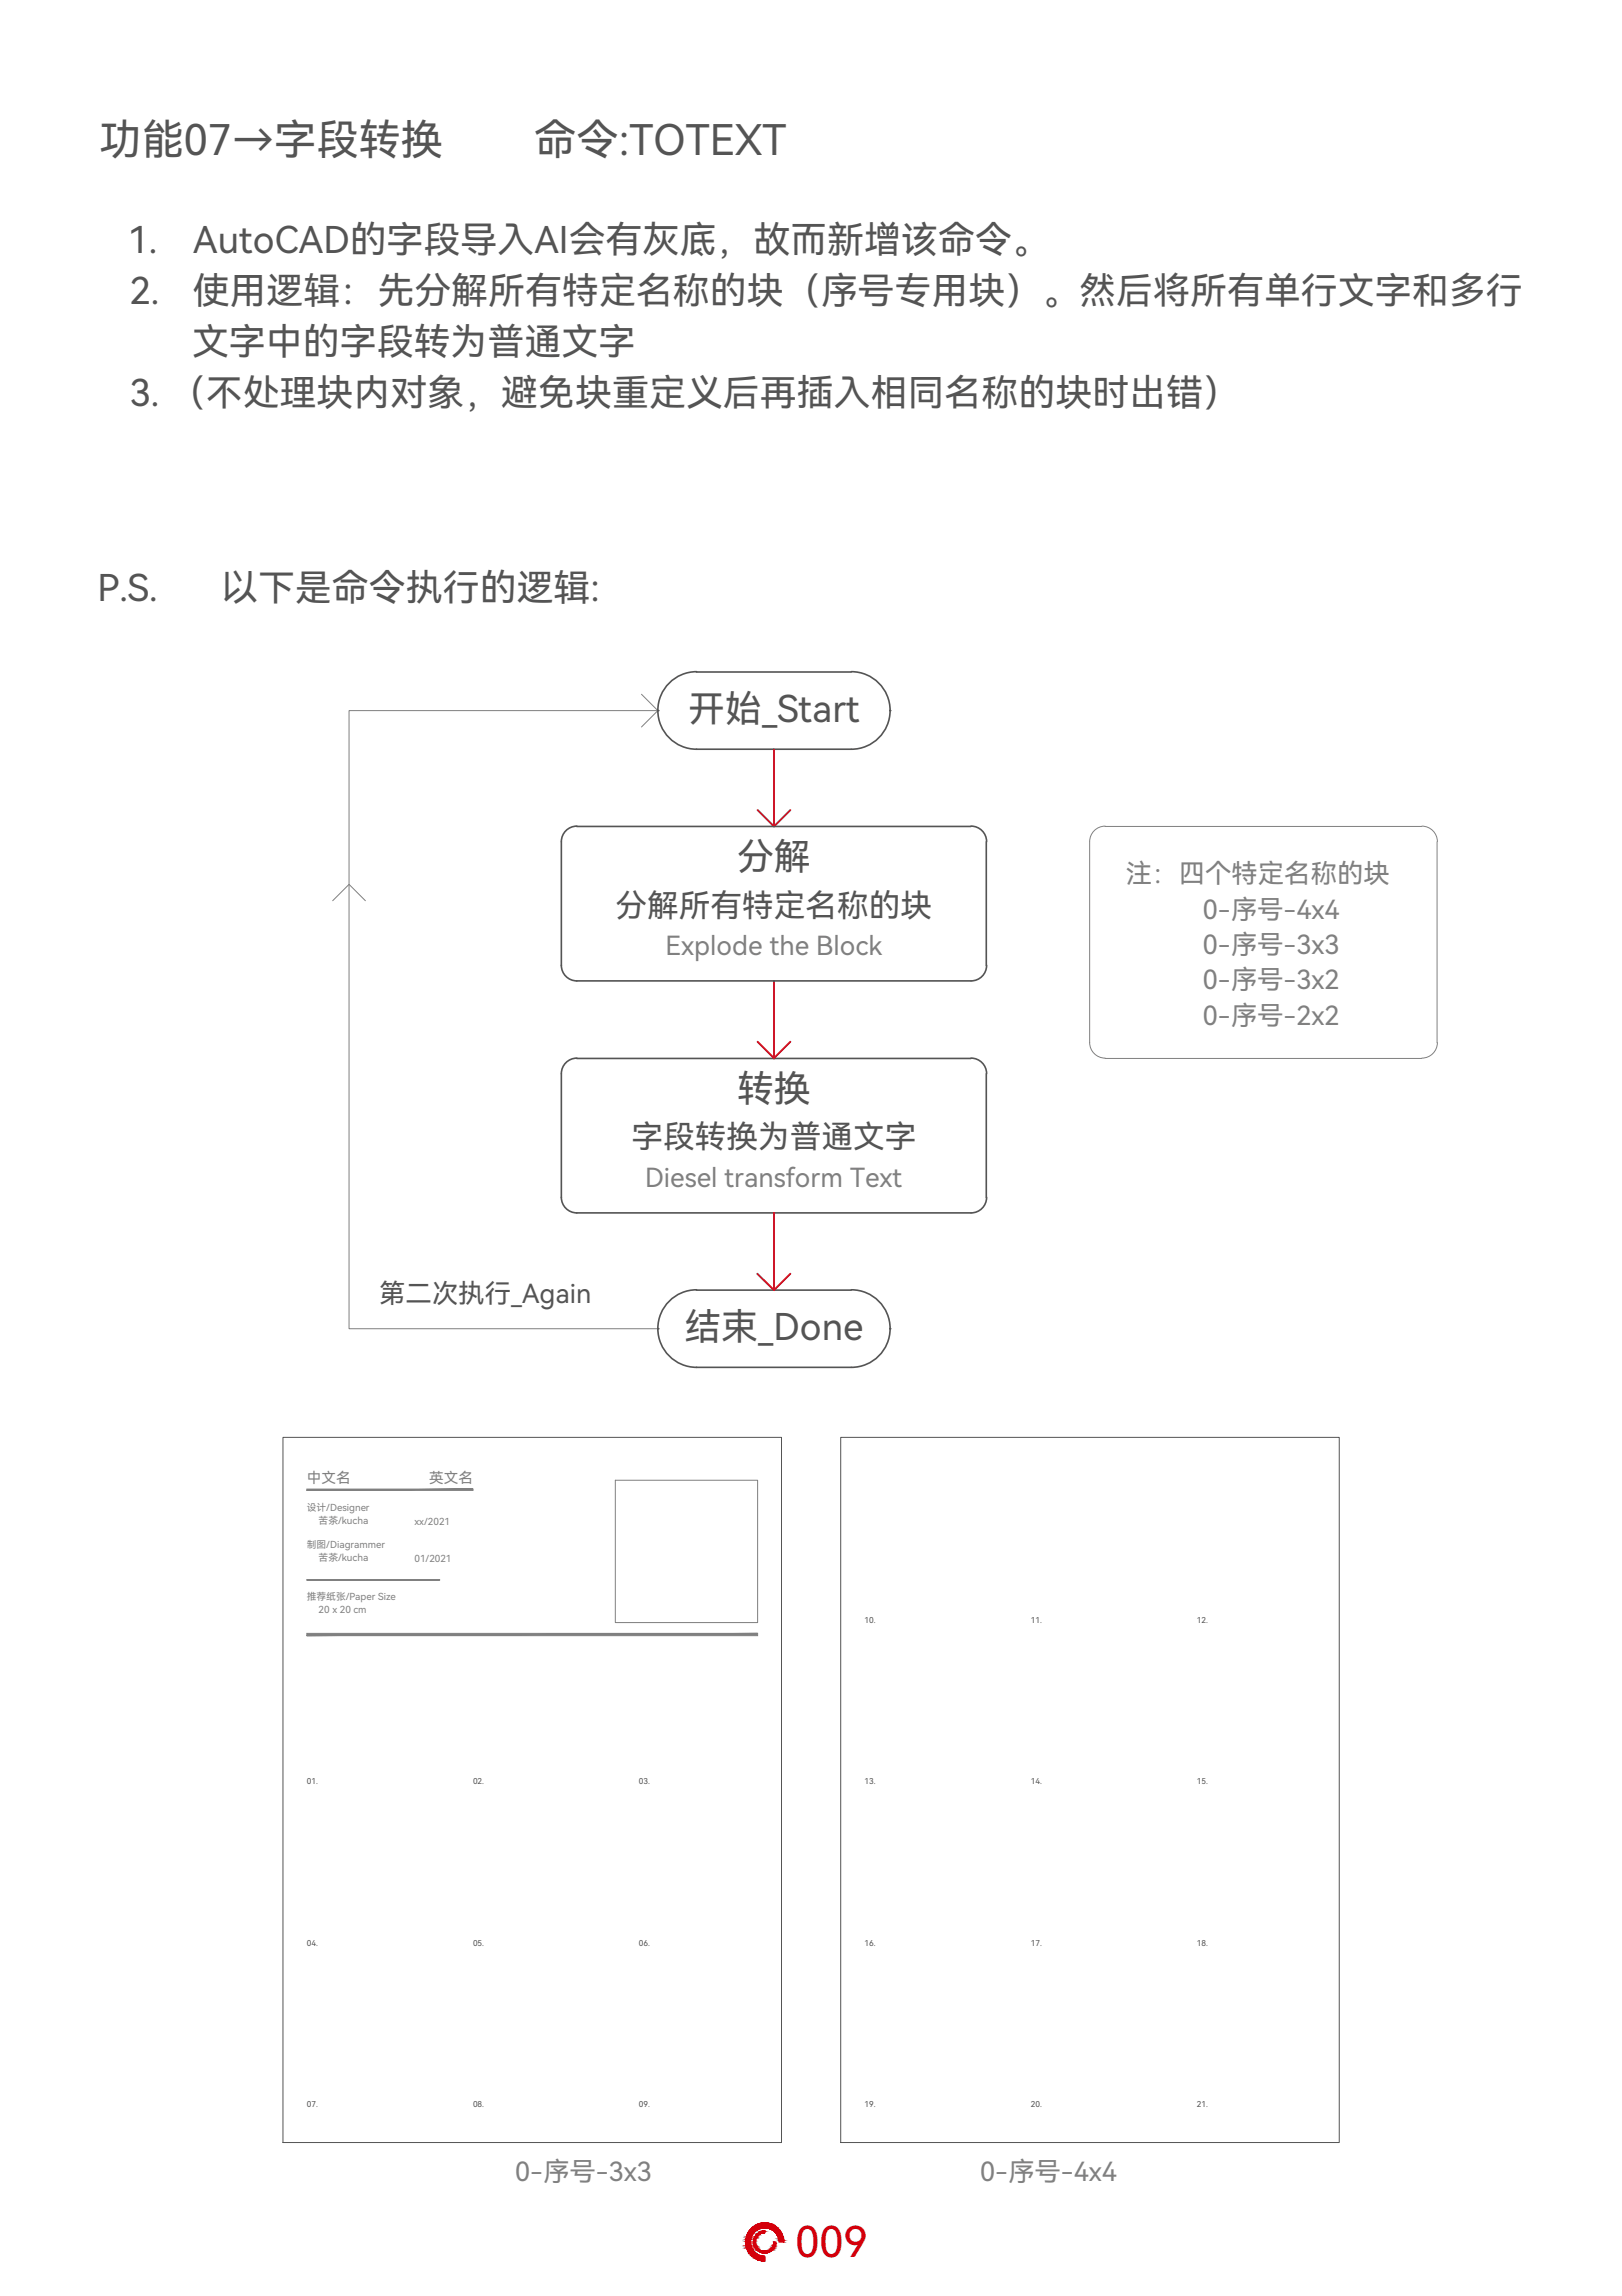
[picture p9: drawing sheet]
<svg xmlns="http://www.w3.org/2000/svg" width="210mm" height="297mm" viewBox="0 0 210 297" stroke-linecap="round" stroke-linejoin="round" font-family="sans-serif">
<defs><g id="words">
<g font-size="5.5" fill="#545454">
<text x="12.9" y="20">功能07→字段转换</text>
<text x="69.1" y="20">命令:TOTEXT</text>
</g>
<text font-size="5.5" fill="#d00" x="103" y="292">009</text>
<g font-size="4.8" fill="#545454">
<text x="16.6" y="32.8">1.</text>
<text x="25" y="32.8">AutoCAD的字段导入AI会有灰底，故而新增该命令。</text>
<text x="16.8" y="39.4">2.</text>
<text x="24.9" y="39.4">使用逻辑：先分解所有特定名称的块（序号专用块）。然后将所有单行文字和多行</text>
<text x="24.8" y="45.9">文字中的字段转为普通文字</text>
<text x="16.8" y="52.5">3. （不处理块内对象，避免块重定义后再插入相同名称的块时出错）</text>
<text x="12.6" y="77.8">P.S.</text>
<text x="28.6" y="77.8">以下是命令执行的逻辑:</text>
<text x="89.1" y="93.4">开始_Start</text>
<text x="95.4" y="112.6">分解</text>
<text x="95.4" y="142.6">转换</text>
<text x="88.6" y="173.4">结束_Done</text>
</g>
<g font-size="4.1" fill="#545454">
<text x="79.7" y="118.6">分解所有特定名称的块</text>
<text x="81.7" y="148.6">字段转换为普通文字</text>
</g>
<g font-size="3.4" fill="#808080">
<text x="145.7" y="114.3">注：四个特定名称的块</text>
<text x="155.7" y="118.9">0-序号-4x4</text>
<text x="86.1" y="123.6">Explode the Block</text>
<text x="155.7" y="123.4">0-序号-3x3</text>
<text x="155.7" y="128">0-序号-3x2</text>
<text x="155.7" y="132.6">0-序号-2x2</text>
<text x="83.5" y="153.6">Diesel transform Text</text>
<text x="66.7" y="282.2">0-序号-3x3</text>
<text x="126.8" y="282.2">0-序号-4x4</text>
</g>
<text font-size="3.4" fill="#545454" x="49.1" y="168.6">第二次执行_Again</text>
<g font-size="1.9" fill="#808080">
<text x="39.7" y="191.8">中文名</text>
<text x="55.5" y="191.8">英文名</text>
</g>
<g font-size="1.3" fill="#808080">
<text x="39.7" y="195.5">设计/Designer</text>
<text x="41.2" y="197.1">苦茶/kucha</text>
<text x="53.6" y="197.3">xx/2021</text>
<text x="39.7" y="200.3">制图/Diagrammer</text>
<text x="41.2" y="201.9">苦茶/kucha</text>
<text x="53.6" y="202">01/2021</text>
<text x="39.7" y="207">推荐纸张/Paper Size</text>
<text x="41.2" y="208.7">20 x 20 cm</text>
</g>
<g font-size="1" fill="#545454">
<text x="111.9" y="209.9">10.</text>
<text x="133.4" y="209.9">11.</text>
<text x="154.9" y="209.9">12.</text>
<text x="39.7" y="230.8">01.</text>
<text x="61.2" y="230.8">02.</text>
<text x="82.7" y="230.8">03.</text>
<text x="111.9" y="230.8">13.</text>
<text x="133.4" y="230.8">14.</text>
<text x="154.9" y="230.8">15.</text>
<text x="39.7" y="251.7">04.</text>
<text x="61.2" y="251.7">05.</text>
<text x="82.7" y="251.7">06.</text>
<text x="111.9" y="251.7">16.</text>
<text x="133.4" y="251.7">17.</text>
<text x="154.9" y="251.7">18.</text>
<text x="39.7" y="272.6">07.</text>
<text x="61.2" y="272.6">08.</text>
<text x="82.7" y="272.6">09.</text>
<text x="111.9" y="272.6">19.</text>
<text x="133.4" y="272.6">20.</text>
<text x="154.9" y="272.6">21.</text>
</g>
</g></defs>
<path d="M83 89.8l2.1 2.1-2.1 2.2M85.1 91.9h-39.9v80h39.9M43.1 116.5l2.1-2.1 2.1 2.1M143 106.9h41M143 106.9a2.01 2.01 0 0 0-2 2v26M184 106.9a2.01 2.01 0 0 1 2 2M186 108.9v26M141 134.9a2.01 2.01 0 0 0 2 2M143 136.9h41M186 134.9a2.01 2.01 0 0 1-2 2M79.6 191.5h18.4v18.4h-18.4z" fill="none" stroke="#808080" stroke-width=".13"/>
<g fill="none" stroke="#545454" stroke-width=".21">
<path d="M85.1 91.9h.1M90.1 86.9h20.1M90.1 86.9a5 5 0 0 0-5 5 5 5 0 0 0 5 5h20.1a5 5 0 0 0 5-5 5 5 0 0 0-5-5M115.1 91.9h.1M74.6 106.9h51M74.7 106.9a2.01 2.01 0 0 0-2.1 2v16M125.7 106.9a2.01 2.01 0 0 1 2 2M127.6 108.9v16M72.6 124.9a2.01 2.01 0 0 0 2.1 2M72.6 138.9v16M74.6 136.9h51M74.7 136.9a2.01 2.01 0 0 0-2.1 2"/>
<path d="M125.7 136.9a2.01 2.01 0 0 1 2 2M127.6 138.9v16M127.7 124.9a2.01 2.01 0 0 1-2 2h-51.1M72.6 154.9a2.01 2.01 0 0 0 2.1 2M127.7 154.9a2.01 2.01 0 0 1-2 2h-51.1M85.1 171.9h.1M90.1 166.9h20.1M90.1 166.9a5 5 0 0 0-5 5M110.2 166.9a5 5 0 0 1 5 5 5 5 0 0 1-5 5h-20.1a5 5 0 0 1-5-5M115.1 171.9h.1"/>
</g>
<path d="M100.2 96.9v10M98 104.8l2.2 2.1 2.1-2.1M98 134.8l2.2 2.1 2.1-2.1M100.2 126.9v10M100.2 156.9v10M98 164.8l2.2 2.1 2.1-2.1" fill="none" stroke="#b8002e" stroke-width=".25"/>
<g fill="#d00" stroke="#d00" stroke-width=".13">
<path d="M98.8 287.6h.3z"/>
<path d="M97.2 288.3h1.2z"/>
<path d="M99.6 288.4h1.2z"/>
<path d="M98.8 288.6h.2z"/>
<path d="M99.1 291.2h.7z"/>
<path d="M98.7 291.5h.5z"/>
<path d="M98.5 292.5h.5z"/>
<path d="M98.8 287.6h.5zM98.6 287.6h.7z"/>
<path d="M98.6 287.6h.8zM98.6 287.6h.8z"/>
<path d="M98.6 287.6h.9zM98.4 287.6h1.1z"/>
<path d="M98.4 287.6h1.2zM98.3 287.6h1.3z"/>
<path d="M98.3 287.6l1.4 .1zM98.2 287.7h1.5z"/>
<path d="M98.2 287.7h1.6zM98.1 287.7h1.7z"/>
<path d="M98.1 287.7l1.8 .1zM98 287.8h1.9z"/>
<path d="M98 287.8h2zM97.9 287.8h2.1z"/>
<path d="M97.9 287.8l2.3 .1-.2-.1zM97.8 287.9l.1-.1 2.3 .1z"/>
<path d="M97.8 287.9h2.4zM97.7 287.9h2.5z"/>
<path d="M97.7 287.9l2.7 .1-.2-.1zM97.6 288l.1-.1 2.7 .1z"/>
<path d="M97.6 288l2.8 .1zM97.5 288.1h2.9z"/>
<path d="M97.5 288.1h3h-.1zM97.4 288.1h.1h3z"/>
<path d="M97.4 288.1l3.2 .1zM97.4 288.1l3.2 .1z"/>
<path d="M97.3 288.2h3.3zM97.3 288.2h3.3z"/>
<path d="M99 288.2h1.6zM99 288.2h1.6z"/>
<path d="M97.3 288.2h1.7zM97.3 288.2h1.5z"/>
<path d="M99.1 288.2h1.5zM99.1 288.2h1.5z"/>
<path d="M97.3 288.2h1.3zM97.3 288.2h1.5z"/>
<path d="M99.2 288.2l1.5 .1zM99.2 288.2l1.5 .1z"/>
<path d="M97.3 288.2l1.1 .1 .2-.1zM97.3 288.2l1.1 .1h-1.2zM97.2 288.3h1.2z"/>
<path d="M99.4 288.3l1.4 .1-.1-.1zM99.4 288.3l1.4 .1h-1.2zM99.6 288.4h1.2z"/>
<path d="M97.2 288.3h1.2zM97.2 288.3l1.1 .1z"/>
<path d="M99.7 288.4h1.1zM99.7 288.4h1.1h-1z"/>
<path d="M97.2 288.4h.9h.2zM97.2 288.4h.9h-1z"/>
<path d="M97.1 288.4h1zM97.1 288.4l.9 .1z"/>
<path d="M99.8 288.4l1.1 .1-.1-.1zM99.8 288.4l1.1 .1h-.9zM100 288.5h.9zM100 288.5h.9z"/>
<path d="M97.1 288.5l.8 .1 .1-.1zM97.1 288.5l.8 .1h-.9z"/>
<path d="M100 288.5l1 .2-.1-.2zM100 288.5l1 .2h-.8z"/>
<path d="M98.8 288.6l.2 .1zM98.6 288.7h.4z"/>
<path d="M97 288.6l.7 .1 .2-.1zM97 288.6l.7 .1h-.8z"/>
<path d="M96.9 288.7h.8zM96.9 288.7h.8z"/>
<path d="M98.6 288.7h.4zM98.4 288.7h.6z"/>
<path d="M100.2 288.7h.8zM100.2 288.7h.8h-.8z"/>
<path d="M100.2 288.7l.9 .1zM100.2 288.7l.9 .1z"/>
<path d="M98.4 288.7l.6 .1v-.1zM98.3 288.8l.1-.1 .6 .1z"/>
<path d="M96.9 288.7l.7 .1 .1-.1zM96.9 288.7l.7 .1h-.8z"/>
<path d="M98.3 288.8l.7 .1v-.1zM98.2 288.9l.1-.1 .7 .1z"/>
<path d="M96.8 288.8l.8 .1zM96.8 288.8l.8 .1z"/>
<path d="M98.2 288.9h.6zM98.2 288.9h.8z"/>
<path d="M98.2 288.9h.6zM98.1 288.9h.6z"/>
<path d="M98.1 288.9h.6zM98.1 288.9h.5z"/>
<path d="M100.3 288.8l.9 .2-.1-.2zM100.3 288.8l.9 .2h-.8zM100.4 289h.8zM100.4 289h.8z"/>
<path d="M98.1 288.9h.5zM98 289h.5z"/>
<path d="M96.8 288.9l.7 .1 .1-.1zM96.8 288.9l.7 .1h-.8z"/>
<path d="M98 289h.5zM98 289h.4z"/>
<path d="M98 289h.4zM98 289h.3z"/>
<path d="M96.7 289l.7 .1 .1-.1zM96.7 289l.7 .1h-.7z"/>
<path d="M100.4 289l.9 .1-.1-.1zM100.4 289l.9 .1h-.8z"/>
<path d="M98 289l.2 .1 .1-.1zM98 289l.2 .1h-.3zM97.9 289.1h.3zM97.9 289.1h.3z"/>
<path d="M100.5 289.1l.8 .1zM100.5 289.1l.8 .1z"/>
<path d="M96.7 289.1l.7 .1v-.1zM96.7 289.1l.7 .1h-.8z"/>
<path d="M97.9 289.1l.2 .1 .1-.1zM97.9 289.1l.2 .1h-.3z"/>
<path d="M97.8 289.2h.3zM97.8 289.2l.2 .1z"/>
<path d="M100.5 289.2l.8 .1v-.1zM100.5 289.2l.8 .1h-.7z"/>
<path d="M96.6 289.2l.7 .1 .1-.1zM96.6 289.2l.7 .1h-.7z"/>
<path d="M96.6 289.3h.7zM96.6 289.3h.7z"/>
<path d="M97.7 289.3h.3zM97.7 289.3h.3z"/>
<path d="M100.6 289.3l.7 .1v-.1zM100.6 289.3l.7 .1h-.6z"/>
<path d="M97.7 289.3l.3 .1v-.1zM97.7 289.3l.3 .1h-.3z"/>
<path d="M100.7 289.4l.7 .1-.1-.1zM100.7 289.4l.7 .1h-.7z"/>
<path d="M97.7 289.4l.2 .1 .1-.1zM97.7 289.4l.2 .1h-.2z"/>
<path d="M96.6 289.3l.6 .2 .1-.2zM96.6 289.3l.6 .2h-.6z"/>
<path d="M96.6 289.5h.6zM96.6 289.5h.6z"/>
<path d="M97.7 289.5l.2 .1v-.1zM97.7 289.5l.2 .1h-.3z"/>
<path d="M100.7 289.5l.7 .1v-.1zM100.7 289.5l.7 .1h-.6z"/>
<path d="M97.6 289.6h.3zM97.6 289.6h.2z"/>
<path d="M100.8 289.6l.6 .1v-.1zM100.8 289.6l.6 .1h-.6z"/>
<path d="M96.6 289.5l.6 .2v-.2zM96.6 289.5l.6 .2h-.7z"/>
<path d="M96.5 289.7l.7 .1zM96.5 289.7l.7 .1z"/>
<path d="M97.6 289.6l.2 .2v-.2zM97.6 289.6l.2 .2h-.3z"/>
<path d="M97.5 289.8h.3zM97.5 289.8h.3z"/>
<path d="M100.8 289.7l.6 .1v-.1zM100.8 289.7l.6 .1h-.6zM100.8 289.8h.6zM100.8 289.8h.6z"/>
<path d="M96.5 289.8l.6 .1 .1-.1zM96.5 289.8l.6 .1h-.6z"/>
<path d="M97.5 289.8l.3 .1v-.1zM97.5 289.8l.3 .1h-.3z"/>
<path d="M97.5 289.9l.3 .1zM97.5 289.9l.3 .1z"/>
<path d="M96.5 289.9l.6 .1zM96.5 289.9l.6 .1z"/>
<path d="M100.8 289.8l.6 .3v-.3zM100.8 289.8l.6 .3h-.6z"/>
<path d="M97.5 290l.2 .1 .1-.1zM97.5 290l.2 .1h-.2z"/>
<path d="M97.5 290.1h.2zM97.5 290.1h.2z"/>
<path d="M96.5 290l.6 .1v-.1zM96.5 290l.6 .1h-.6z"/>
<path d="M96.5 290.1l.7 .1-.1-.1zM96.5 290.1l.7 .1h-.7z"/>
<path d="M100.2 290.1l.2 .1v-.1zM100.2 290.1l.2 .1h-.2zM100.2 290.2h.2zM100.2 290.2h.2z"/>
<path d="M97.5 290.1l.3 .2-.1-.2zM97.5 290.1l.3 .2h-.3z"/>
<path d="M97.5 290.3h.3zM97.5 290.3h.3z"/>
<path d="M96.5 290.2l.7 .1v-.1zM96.5 290.2l.7 .1h-.7z"/>
<path d="M100.2 290.2l.2 .2v-.2zM100.2 290.2l.2 .2h-.3z"/>
<path d="M100.1 290.4h.3zM100.1 290.4h.3z"/>
<path d="M97.5 290.3l.3 .1v-.1zM97.5 290.3l.3 .1h-.2z"/>
<path d="M96.5 290.3l.7 .1v-.1zM96.5 290.3l.7 .1h-.7z"/>
<path d="M97.6 290.4l.2 .1zM97.6 290.4l.2 .1z"/>
<path d="M96.5 290.4l.7 .1v-.1zM96.5 290.4l.7 .1h-.7z"/>
<path d="M100.1 290.4l.2 .1 .1-.1zM100.1 290.4l.2 .1h-.2z"/>
<path d="M97.6 290.5l.3 .1-.1-.1zM97.6 290.5l.3 .1h-.3z"/>
<path d="M100.1 290.5l.2 .1v-.1zM100.1 290.5l.2 .1h-.3z"/>
<path d="M97.6 290.6h.3zM97.6 290.6h.3h-.2z"/>
<path d="M100 290.6l.2 .1 .1-.1zM100 290.6l.2 .1h-.2z"/>
<path d="M96.5 290.5l.7 .2v-.2zM96.5 290.5l.7 .2h-.6z"/>
<path d="M96.6 290.7h.6zM96.6 290.7h.6z"/>
<path d="M97.7 290.6l.3 .1-.1-.1zM97.7 290.6l.3 .1h-.3z"/>
<path d="M100 290.7h.2zM100 290.7h.2z"/>
<path d="M97.7 290.7l.3 .1v-.1zM97.7 290.7l.3 .1h-.3z"/>
<path d="M99.9 290.7l.3 .1v-.1zM99.9 290.7l.3 .1h-.3z"/>
<path d="M97.7 290.8l.3 .1zM97.7 290.8l.3 .1z"/>
<path d="M99.9 290.8l.2 .1 .1-.1zM99.9 290.8l.2 .1h-.3z"/>
<path d="M96.6 290.7l.7 .2-.1-.2zM96.6 290.7l.7 .2h-.7zM96.6 290.9h.7zM96.6 290.9h.7z"/>
<path d="M99.8 290.9h.3zM99.8 290.9h.3z"/>
<path d="M97.7 290.9h.5zM97.7 290.9h.5h-.4z"/>
<path d="M97.8 290.9l.4 .1zM97.8 290.9l.4 .1z"/>
<path d="M99.8 290.9l.2 .1 .1-.1zM99.7 291l.1-.1 .2 .1zM99.7 291h.3zM99.7 291h.3z"/>
<path d="M97.8 291l.5 .1zM97.8 291l.5 .1h-.4z"/>
<path d="M96.6 290.9l.9 .2-.2-.2zM96.6 290.9l.9 .2h-.8z"/>
<path d="M97.9 291.1h.4zM97.9 291.1h.4z"/>
<path d="M96.7 291.1h.8zM96.7 291.1h.8z"/>
<path d="M99.7 291l.2 .1 .1-.1zM99.5 291.1l.2-.1 .2 .1z"/>
<path d="M98 291.1l.4 .1-.1-.1zM98 291.1l.4 .1h-.4z"/>
<path d="M99.5 291.1h.4zM99.4 291.2h.5z"/>
<path d="M99.4 291.2h.5zM99.4 291.2h.5z"/>
<path d="M98 291.2h.6zM98 291.2h.6zM98.1 291.2h.5zM98.1 291.2h.5z"/>
<path d="M99.4 291.2h.5zM99.2 291.2h.6z"/>
<path d="M96.7 291.1l.8 .1v-.1zM96.7 291.1l.8 .1h-.7z"/>
<path d="M98.1 291.2h.7zM98.1 291.2h.7z"/>
<path d="M99.2 291.2h.6zM99.1 291.2h.7zM98.9 291.2h.9z"/>
<path d="M98.1 291.2h.8zM98.1 291.2h.8z"/>
<path d="M98.2 291.2h1.6zM98.2 291.2l1.5 .1z"/>
<path d="M98.2 291.3h1.5zM98.2 291.3h1.5z"/>
<path d="M96.8 291.2l.8 .1-.1-.1zM96.8 291.2l.8 .1h-.8z"/>
<path d="M98.2 291.3l1.4 .1 .1-.1zM98.2 291.3l1.4 .1h-1.3z"/>
<path d="M98.3 291.4h1.3zM98.3 291.4h1.2z"/>
<path d="M96.8 291.3l.9 .1zM96.8 291.3l.9 .1z"/>
<path d="M98.4 291.4h1.1zM98.4 291.4h1z"/>
<path d="M98.5 291.4h.9zM98.5 291.4l.9 .1z"/>
<path d="M98.6 291.5h.8zM98.6 291.5h.7z"/>
<path d="M98.7 291.5h.6zM98.7 291.5h.5z"/>
<path d="M98.9 291.5h.2zM98.7 291.5h.4z"/>
<path d="M96.9 291.4l.9 .1-.1-.1zM96.9 291.4l.9 .1h-.9zM96.9 291.5h.9zM96.9 291.5h.9z"/>
<path d="M96.9 291.5l1.1 .1-.2-.1zM96.9 291.5l1.1 .1h-.9z"/>
<path d="M97.1 291.6l1 .1-.1-.1zM97.1 291.6l1 .1h-1z"/>
<path d="M97.1 291.7h1.1zM97.1 291.7h1.1z"/>
<path d="M97.1 291.7l1.3 .1zM97.1 291.7l1.3 .1z"/>
<path d="M97.2 291.8l1.4 .1-.2-.1zM97.2 291.8l1.4 .1h-1.4z"/>
<path d="M97.2 291.9h1.4zM97.2 291.9h1.4z"/>
<path d="M97.3 291.9h1.5zM97.3 291.9h1.5z"/>
<path d="M97.3 291.9h1.7zM97.3 291.9h1.7z"/>
<path d="M97.3 291.9l1.7 .1v-.1zM97.3 291.9l1.7 .1h-1.5z"/>
<path d="M97.5 292l1.5 .2v-.2zM97.5 292l1.5 .2h-1.4z"/>
<path d="M97.6 292.2l1.4 .1v-.1zM97.6 292.2l1.4 .1h-1.2z"/>
<path d="M97.8 292.3l1.2 .1v-.1zM97.8 292.3l1.2 .1h-1z"/>
<path d="M98 292.4h1zM98 292.4h1z"/>
<path d="M98.3 292.4l.7 .1v-.1zM98.3 292.4l.7 .1z"/>
<path d="M98.5 292.5h.5zM98.7 292.5l.3 .1z"/>
</g>
<path d="M36.6 186h64.5v91.2h-64.5zM108.8 186h64.5v91.2h-64.5z" fill="none" stroke="#545454" stroke-width=".13"/>
<g fill="#808080" stroke="#808080" stroke-width=".13">
<path d="M39.7 211.6h58.3v-.3zM39.7 211.3h58.3l-58.3 .3z"/>
<path d="M39.7 204.4h17.2zM39.7 204.4h17.2z"/>
<path d="M39.7 192.6v.2l21.5-.2zM39.7 192.8l21.5-.2v.2z"/>
</g>
<use href="#words"/>
</svg>
